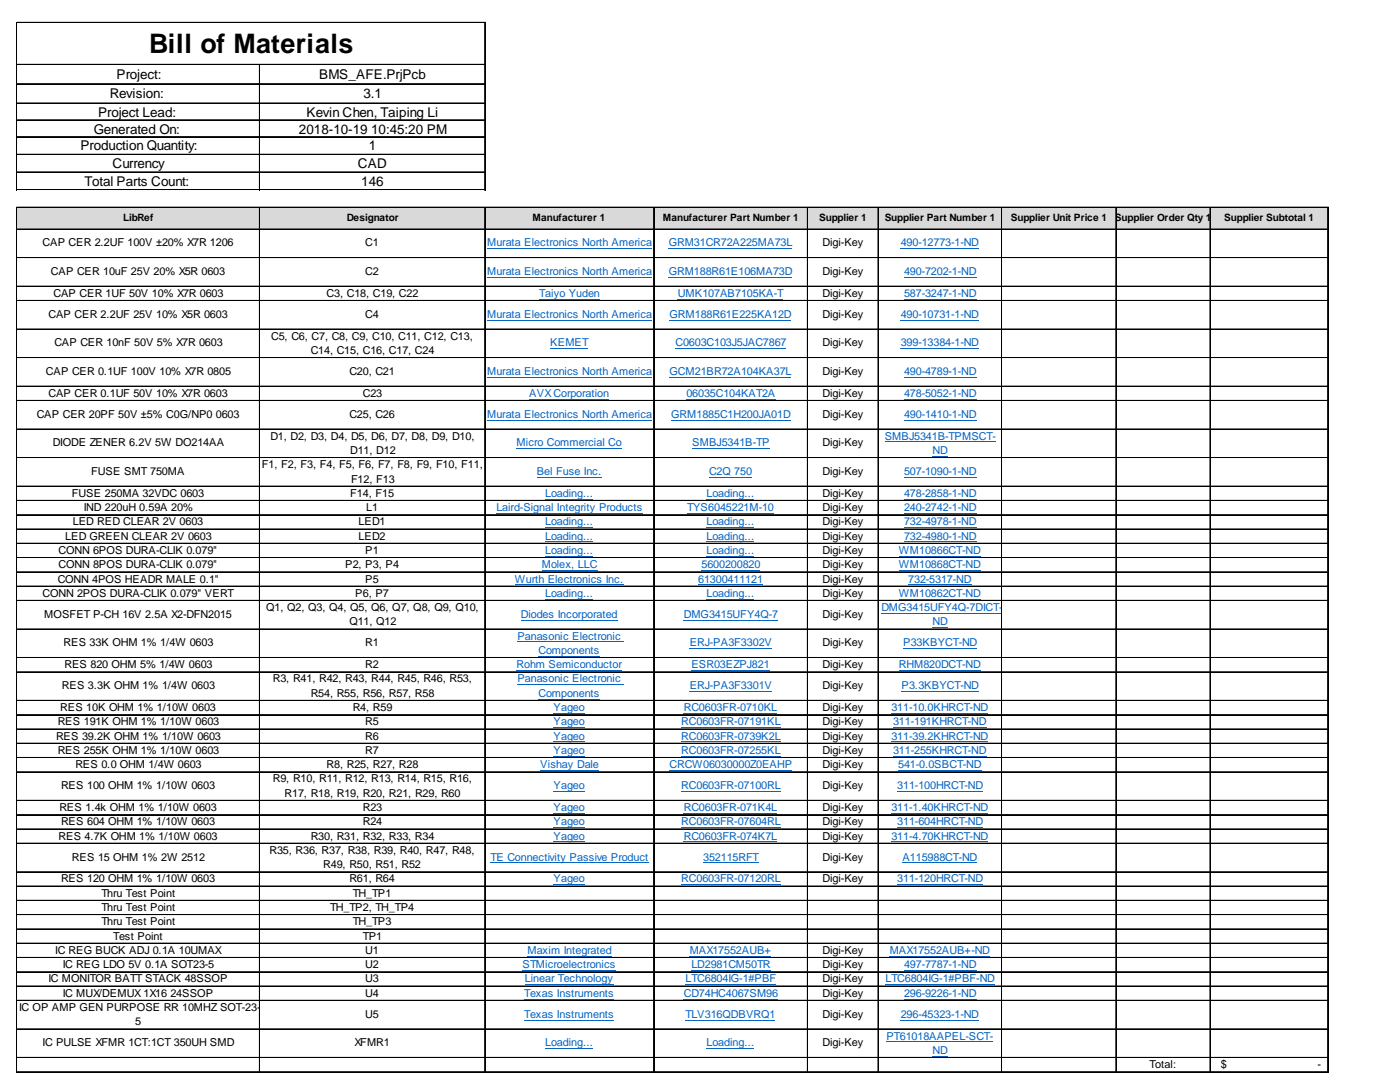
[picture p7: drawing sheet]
<svg xmlns="http://www.w3.org/2000/svg" width="279mm" height="216mm" viewBox="0 0 279 216" stroke-linecap="round" stroke-linejoin="round" font-family="sans-serif">
<defs><g id="words">
<text font-size="5.4" x="29.8" y="10.5">Bill of Materials</text>
<g font-size="2.7">
<text x="23.3" y="15.8">Project:</text>
<text x="63.7" y="15.8">BMS_AFE.PrjPcb</text>
<text x="19.6" y="23.3">Project Lead:</text>
<text x="21.9" y="19.6">Revision:</text>
<text x="61.2" y="23.3">Kevin Chen, Taiping Li</text>
<text x="72.6" y="19.6">3.1</text>
<text x="18.7" y="26.7">Generated On:</text>
<text x="59.7" y="26.7">2018-10-19 10:45:20 PM</text>
<text x="16" y="30">Production Quantity:</text>
<text x="22.4" y="33.5">Currency</text>
<text x="71.4" y="33.5">CAD</text>
<text x="73.6" y="30">1</text>
<text x="16.9" y="37.1">Total Parts Count:</text>
<text x="72.1" y="37.1">146</text>
</g>
<g font-size="2.2">
<text x="8.5" y="49.2">CAP CER 2.2UF 100V ±20% X7R 1206</text>
<text x="72.9" y="49.2">C1</text>
<text x="164.1" y="49.2">Digi-Key</text>
<text x="10.2" y="54.9">CAP CER 10uF 25V 20% X5R 0603</text>
<text x="10.7" y="59.2">CAP CER 1UF 50V 10% X7R 0603</text>
<text x="65.2" y="59.2">C3, C18, C19, C22</text>
<text x="72.9" y="54.9">C2</text>
<text x="164.1" y="54.9">Digi-Key</text>
<text x="164.1" y="59.2">Digi-Key</text>
<text x="9.7" y="63.4">CAP CER 2.2UF 25V 10% X5R 0603</text>
<text x="72.9" y="63.4">C4</text>
<text x="164.1" y="63.4">Digi-Key</text>
<text x="10.8" y="69.1">CAP CER 10nF 50V 5% X7R 0603</text>
<text x="54.1" y="67.8">C5, C6, C7, C8, C9, C10, C11, C12, C13,</text>
<text x="62" y="70.6">C14, C15, C16, C17, C24</text>
<text x="164.1" y="69.1">Digi-Key</text>
<text x="9.2" y="74.8">CAP CER 0.1UF 100V 10% X7R 0805</text>
<text x="69.7" y="74.8">C20, C21</text>
<text x="164.1" y="74.8">Digi-Key</text>
<text x="7.3" y="83.4">CAP CER 20PF 50V ±5% C0G/NP0</text>
<text x="9.7" y="79.2">CAP CER 0.1UF 50V 10% X7R 0603</text>
<text x="43.1" y="83.4">0603</text>
<text x="69.7" y="83.4">C25, C26</text>
<text x="72.4" y="79.2">C23</text>
<text x="164.1" y="79.2">Digi-Key</text>
<text x="164.1" y="83.4">Digi-Key</text>
<text x="10.5" y="89.1">DIODE ZENER 6.2V 5W DO214AA</text>
<text x="54" y="87.7">D1, D2, D3, D4, D5, D6, D7, D8, D9, D10,</text>
<text x="164.1" y="89.1">Digi-Key</text>
<text x="18.2" y="94.8">FUSE SMT 750MA</text>
<text x="52.3" y="93.4">F1, F2, F3, F4, F5, F6, F7, F8, F9, F10, F11,</text>
<text x="69.9" y="90.6">D11, D12</text>
<text x="164.1" y="94.8">Digi-Key</text>
<text x="14.4" y="99.1">FUSE 250MA 32VDC 0603</text>
<text x="16.7" y="102">IND 220uH 0.59A 20%</text>
<text x="69.9" y="99.1">F14, F15</text>
<text x="70.1" y="96.3">F12, F13</text>
<text x="73.1" y="102">L1</text>
<text x="164.1" y="99.1">Digi-Key</text>
<text x="164.1" y="102">Digi-Key</text>
<text x="13" y="107.7">LED GREEN CLEAR 2V 0603</text>
<text x="14.5" y="104.8">LED RED CLEAR 2V 0603</text>
<text x="71.6" y="104.8">LED1</text>
<text x="71.6" y="107.7">LED2</text>
<text x="164.1" y="104.8">Digi-Key</text>
<text x="164.1" y="107.7">Digi-Key</text>
<text x="11.7" y="110.5">CONN 6POS DURA-CLIK 0.079&quot;</text>
<text x="11.7" y="113.4">CONN 8POS DURA-CLIK 0.079&quot;</text>
<text x="68.9" y="113.4">P2, P3, P4</text>
<text x="72.9" y="110.5">P1</text>
<text x="164.1" y="110.5">Digi-Key</text>
<text x="164.1" y="113.4">Digi-Key</text>
<text x="8.5" y="119.1">CONN 2POS DURA-CLIK 0.079&quot; VERT</text>
<text x="11.5" y="116.2">CONN 4POS HEADR MALE 0.1&quot;</text>
<text x="70.9" y="119.1">P6, P7</text>
<text x="72.9" y="116.2">P5</text>
<text x="164.1" y="116.2">Digi-Key</text>
<text x="164.1" y="119.1">Digi-Key</text>
<text x="8.8" y="123.3">MOSFET P-CH 16V 2.5A X2-DFN2015</text>
<text x="53.1" y="121.9">Q1, Q2, Q3, Q4, Q5, Q6, Q7, Q8, Q9, Q10,</text>
<text x="69.7" y="124.8">Q11, Q12</text>
<text x="164.1" y="123.3">Digi-Key</text>
<text x="12.7" y="129">RES 33K OHM 1% 1/4W 0603</text>
<text x="72.9" y="129">R1</text>
<text x="164.1" y="129">Digi-Key</text>
<text x="12.4" y="137.5">RES 3.3K OHM 1% 1/4W 0603</text>
<text x="12.9" y="133.3">RES 820 OHM 5% 1/4W 0603</text>
<text x="54.5" y="136.2">R3, R41, R42, R43, R44, R45, R46, R53,</text>
<text x="72.9" y="133.3">R2</text>
<text x="164.1" y="133.3">Digi-Key</text>
<text x="164.1" y="137.5">Digi-Key</text>
<text x="12" y="141.9">RES 10K OHM 1% 1/10W 0603</text>
<text x="62" y="139">R54, R55, R56, R57, R58</text>
<text x="70.4" y="141.9">R4, R59</text>
<text x="164.1" y="141.9">Digi-Key</text>
<text x="11.2" y="147.6">RES 39.2K OHM 1% 1/10W 0603</text>
<text x="11.5" y="144.7">RES 191K OHM 1% 1/10W 0603</text>
<text x="72.9" y="144.7">R5</text>
<text x="72.9" y="147.6">R6</text>
<text x="164.1" y="144.7">Digi-Key</text>
<text x="164.1" y="147.6">Digi-Key</text>
<text x="11.5" y="150.4">RES 255K OHM 1% 1/10W 0603</text>
<text x="15" y="153.3">RES 0.0 OHM 1/4W 0603</text>
<text x="65.2" y="153.3">R8, R25, R27, R28</text>
<text x="72.9" y="150.4">R7</text>
<text x="164.1" y="150.4">Digi-Key</text>
<text x="164.1" y="153.3">Digi-Key</text>
<text x="11.9" y="161.8">RES 1.4k OHM 1% 1/10W 0603</text>
<text x="12.2" y="157.5">RES 100 OHM 1% 1/10W 0603</text>
<text x="54.5" y="156.1">R9, R10, R11, R12, R13, R14, R15, R16,</text>
<text x="56.8" y="159">R17, R18, R19, R20, R21, R29, R60</text>
<text x="72.4" y="161.8">R23</text>
<text x="164.1" y="157.5">Digi-Key</text>
<text x="164.1" y="161.8">Digi-Key</text>
<text x="11.7" y="167.5">RES 4.7K OHM 1% 1/10W 0603</text>
<text x="12.2" y="164.7">RES 604 OHM 1% 1/10W 0603</text>
<text x="62" y="167.5">R30, R31, R32, R33, R34</text>
<text x="72.4" y="164.7">R24</text>
<text x="164.1" y="164.7">Digi-Key</text>
<text x="164.1" y="167.5">Digi-Key</text>
<text x="14.4" y="171.7">RES 15 OHM 1% 2W 2512</text>
<text x="53.8" y="170.4">R35, R36, R37, R38, R39, R40, R47, R48,</text>
<text x="64.5" y="173.2">R49, R50, R51, R52</text>
<text x="164.1" y="171.7">Digi-Key</text>
<text x="12.2" y="176.1">RES 120 OHM 1% 1/10W 0603</text>
<text x="20.2" y="178.9">Thru Test Point</text>
<text x="69.7" y="176.1">R61, R64</text>
<text x="70.4" y="178.9">TH_TP1</text>
<text x="164.1" y="176.1">Digi-Key</text>
<text x="20.2" y="181.8">Thru Test Point</text>
<text x="20.2" y="184.6">Thru Test Point</text>
<text x="65.9" y="181.8">TH_TP2, TH_TP4</text>
<text x="70.4" y="184.6">TH_TP3</text>
<text x="11" y="190.3">IC REG BUCK ADJ 0.1A 10UMAX</text>
<text x="22.6" y="187.5">Test Point</text>
<text x="72.4" y="187.5">TP1</text>
<text x="72.9" y="190.3">U1</text>
<text x="164.1" y="190.3">Digi-Key</text>
<text x="9.7" y="196">IC MONITOR BATT STACK 48SSOP</text>
<text x="12.5" y="193.2">IC REG LDO 5V 0.1A SOT23-5</text>
<text x="72.9" y="193.2">U2</text>
<text x="72.9" y="196">U3</text>
<text x="164.1" y="193.2">Digi-Key</text>
<text x="164.1" y="196">Digi-Key</text>
<text x="3.8" y="201.7">IC OP AMP GEN PURPOSE RR 10MHZ SOT-23-</text>
<text x="12.5" y="198.9">IC MUX/DEMUX 1X16</text>
<text x="34" y="198.9">24SSOP</text>
<text x="72.9" y="198.9">U4</text>
<text x="72.9" y="203.1">U5</text>
<text x="164.1" y="198.9">Digi-Key</text>
<text x="164.1" y="203.1">Digi-Key</text>
<text x="8.5" y="208.8">IC PULSE XFMR 1CT:1CT 350UH SMD</text>
<text x="26.9" y="204.6">5</text>
<text x="70.7" y="208.8">XFMR1</text>
<text x="164.1" y="208.8">Digi-Key</text>
<text x="229.4" y="213.1">Total:</text>
<text x="243.7" y="213.1">$</text>
<text x="263" y="213.1">-</text>
</g>
<g font-size="2.2" fill="#0563c1">
<text x="97.2" y="49.2">Murata Electronics North America</text>
<text x="133.5" y="49.2">GRM31CR72A225MA73L</text>
<text x="179.7" y="49.2">490-12773-1-ND</text>
<text x="97.2" y="54.9">Murata Electronics North America</text>
<text x="107.6" y="59.2">Taiyo Yuden</text>
<text x="133.5" y="54.9">GRM188R61E106MA73D</text>
<text x="135.3" y="59.2">UMK107AB7105KA-T</text>
<text x="180.4" y="54.9">490-7202-1-ND</text>
<text x="180.4" y="59.2">587-3247-1-ND</text>
<text x="97.2" y="63.4">Murata Electronics North America</text>
<text x="133.6" y="63.4">GRM188R61E225KA12D</text>
<text x="179.7" y="63.4">490-10731-1-ND</text>
<text x="109.8" y="69.1">KEMET</text>
<text x="134.8" y="69.1">C0603C103J5JAC7867</text>
<text x="179.7" y="69.1">399-13384-1-ND</text>
<text x="97.2" y="74.8">Murata Electronics North America</text>
<text x="133.6" y="74.8">GCM21BR72A104KA37L</text>
<text x="180.4" y="74.8">490-4789-1-ND</text>
<text x="97.2" y="83.4">Murata Electronics North America</text>
<text x="105.6" y="79.2">AVX Corporation</text>
<text x="134" y="83.4">GRM1885C1H200JA01D</text>
<text x="137" y="79.2">06035C104KAT2A</text>
<text x="180.4" y="79.2">478-5052-1-ND</text>
<text x="180.4" y="83.4">490-1410-1-ND</text>
<text x="103.1" y="89.1">Micro Commercial Co</text>
<text x="138.2" y="89.1">SMBJ5341B-TP</text>
<text x="176.6" y="87.7">SMBJ5341B-TPMSCT-</text>
<text x="107.1" y="94.8">Bel Fuse Inc.</text>
<text x="141.5" y="94.8">C2Q 750</text>
<text x="180.4" y="94.8">507-1090-1-ND</text>
<text x="186.1" y="90.6">ND</text>
<text x="99.1" y="102">Laird-Signal Integrity Products</text>
<text x="108.8" y="99.1">Loading...</text>
<text x="137.1" y="102">TYS6045221M-10</text>
<text x="141" y="99.1">Loading...</text>
<text x="180.4" y="99.1">478-2858-1-ND</text>
<text x="180.4" y="102">240-2742-1-ND</text>
<text x="108.8" y="104.8">Loading...</text>
<text x="108.8" y="107.7">Loading...</text>
<text x="141" y="104.8">Loading...</text>
<text x="141" y="107.7">Loading...</text>
<text x="180.4" y="104.8">732-4978-1-ND</text>
<text x="180.4" y="107.7">732-4980-1-ND</text>
<text x="108.1" y="113.4">Molex, LLC</text>
<text x="108.8" y="110.5">Loading...</text>
<text x="140" y="113.4">5600200820</text>
<text x="141" y="110.5">Loading...</text>
<text x="179.4" y="110.5">WM10866CT-ND</text>
<text x="179.4" y="113.4">WM10868CT-ND</text>
<text x="102.8" y="116.2">Wurth Electronics Inc.</text>
<text x="108.8" y="119.1">Loading...</text>
<text x="139.3" y="116.2">61300411121</text>
<text x="141" y="119.1">Loading...</text>
<text x="179.4" y="119.1">WM10862CT-ND</text>
<text x="181.3" y="116.2">732-5317-ND</text>
<text x="103.9" y="123.3">Diodes Incorporated</text>
<text x="136.5" y="123.3">DMG3415UFY4Q-7</text>
<text x="175.9" y="121.9">DMG3415UFY4Q-7DICT-</text>
<text x="186.1" y="124.8">ND</text>
<text x="103.3" y="127.6">Panasonic Electronic</text>
<text x="107.5" y="130.5">Components</text>
<text x="137.6" y="129">ERJ-PA3F3302V</text>
<text x="180.3" y="129">P33KBYCT-ND</text>
<text x="103.1" y="133.3">Rohm Semiconductor</text>
<text x="103.3" y="136.2">Panasonic Electronic</text>
<text x="137.6" y="137.5">ERJ-PA3F3301V</text>
<text x="138" y="133.3">ESR03EZPJ821</text>
<text x="179.4" y="133.3">RHM820DCT-ND</text>
<text x="179.9" y="137.5">P3.3KBYCT-ND</text>
<text x="107.5" y="139">Components</text>
<text x="110.5" y="141.9">Yageo</text>
<text x="136.5" y="141.9">RC0603FR-0710KL</text>
<text x="177.9" y="141.9">311-10.0KHRCT-ND</text>
<text x="110.5" y="144.7">Yageo</text>
<text x="110.5" y="147.6">Yageo</text>
<text x="136" y="144.7">RC0603FR-07191KL</text>
<text x="136" y="147.6">RC0603FR-0739K2L</text>
<text x="177.9" y="147.6">311-39.2KHRCT-ND</text>
<text x="178.2" y="144.7">311-191KHRCT-ND</text>
<text x="107.8" y="153.3">Vishay Dale</text>
<text x="110.5" y="150.4">Yageo</text>
<text x="133.6" y="153.3">CRCW06030000Z0EAHP</text>
<text x="136" y="150.4">RC0603FR-07255KL</text>
<text x="178.2" y="150.4">311-255KHRCT-ND</text>
<text x="179.2" y="153.3">541-0.0SBCT-ND</text>
<text x="110.5" y="157.5">Yageo</text>
<text x="110.5" y="161.8">Yageo</text>
<text x="136" y="157.5">RC0603FR-07100RL</text>
<text x="136.5" y="161.8">RC0603FR-071K4L</text>
<text x="177.9" y="161.8">311-1.40KHRCT-ND</text>
<text x="179.1" y="157.5">311-100HRCT-ND</text>
<text x="110.5" y="164.7">Yageo</text>
<text x="110.5" y="167.5">Yageo</text>
<text x="136" y="164.7">RC0603FR-07604RL</text>
<text x="136.5" y="167.5">RC0603FR-074K7L</text>
<text x="177.9" y="167.5">311-4.70KHRCT-ND</text>
<text x="179.1" y="164.7">311-604HRCT-ND</text>
<text x="97.9" y="171.7">TE Connectivity Passive Product</text>
<text x="140.3" y="171.7">352115RFT</text>
<text x="180.1" y="171.7">A115988CT-ND</text>
<text x="110.5" y="176.1">Yageo</text>
<text x="136" y="176.1">RC0603FR-07120RL</text>
<text x="179.1" y="176.1">311-120HRCT-ND</text>
<text x="105.3" y="190.3">Maxim Integrated</text>
<text x="137.6" y="190.3">MAX17552AUB+</text>
<text x="177.6" y="190.3">MAX17552AUB+-ND</text>
<text x="104.3" y="193.2">STMicroelectronics</text>
<text x="104.8" y="196">Linear Technology</text>
<text x="136.8" y="196">LTC6804IG-1#PBF</text>
<text x="138" y="193.2">LD2981CM50TR</text>
<text x="176.7" y="196">LTC6804IG-1#PBF-ND</text>
<text x="180.4" y="193.2">497-7787-1-ND</text>
<text x="104.6" y="198.9">Texas Instruments</text>
<text x="104.6" y="203.1">Texas Instruments</text>
<text x="136.5" y="198.9">CD74HC4067SM96</text>
<text x="136.8" y="203.1">TLV316QDBVRQ1</text>
<text x="179.7" y="203.1">296-45323-1-ND</text>
<text x="180.4" y="198.9">296-9226-1-ND</text>
<text x="108.8" y="208.8">Loading...</text>
<text x="141" y="208.8">Loading...</text>
<text x="176.9" y="207.4">PT61018AAPEL-SCT-</text>
<text x="186.1" y="210.3">ND</text>
</g>
<g font-size="2">
<text x="24.6" y="44.2">LibRef</text>
<text x="69.2" y="44.2">Designator</text>
<text x="106.3" y="44.2">Manufacturer 1</text>
<text x="132.3" y="44.2">Manufacturer Part Number 1</text>
<text x="163.5" y="44.2">Supplier 1</text>
<text x="176.6" y="44.2">Supplier Part Number 1</text>
<text x="201.7" y="44.2">Supplier Unit Price 1</text>
<text x="222.5" y="44.2">Supplier Order Qty 1</text>
<text x="244.3" y="44.2">Supplier Subtotal 1</text>
</g>
</g></defs>
<path d="M3.4 41.3h261.7v4.6h-261.7z" fill="#d9d9d9"/>
<g fill="none" stroke="#0563c1" stroke-width=".2">
<path d="M97.2 49.6h32.9M97.2 55.3h32.9M107.6 59.7h12.1M133.5 49.6h24.6M133.5 55.3h24.6M135.3 59.7h21M179.7 49.6h15.6M180.4 55.3h14.4M180.4 59.7h14.4M97.2 63.9h32.9M97.2 75.3h32.9M105.6 79.6h15.9"/>
<path d="M109.8 69.6h7.6M133.6 63.9h24.3M133.6 75.3h24.3M134.8 69.6h22.1M137 79.6h17.8M179.7 63.9h15.6M179.7 69.6h15.6M180.4 75.3h14.4M180.4 79.6h14.4M97.2 83.8h32.9M103.1 89.5h21M107.1 95.2h12.9"/>
<path d="M108.8 99.6h9.6M134 83.8h23.8M138.2 89.5h15.4M141 99.6h9.6M141.5 95.2h8.6M176.6 88.2h22.1M180.4 83.8h14.4M180.4 95.2h14.4M180.4 99.6h14.4M186.1 91h3M99.1 102.4h29.2M102.8 116.7h21.6"/>
<path d="M108.1 113.8h11.1M108.8 105.3h9.6M108.8 108.1h9.6M108.8 111h9.6M108.8 119.5h9.6M137.1 102.4h17.3M139.3 116.7h12.9M140 113.8h11.7M141 105.3h9.6M141 108.1h9.6M141 111h9.6M141 119.5h9.6"/>
<path d="M179.4 111h16.3M179.4 113.8h16.3M179.4 119.5h16.3M180.4 102.4h14.4M180.4 105.3h14.4M180.4 108.1h14.4M181.3 116.7h12.5M103.1 133.8h21M103.3 128.1h21.3M103.3 136.6h21.3M103.9 123.7h19.3M107.5 130.9h12.2"/>
<path d="M107.5 139.5h12.2M136.5 123.7h18.8M137.6 129.4h16.5M137.6 138h16.5M138 133.8h15.6M175.9 122.4h24M179.4 133.8h16.3M179.9 138h15.4M180.3 129.4h14.7M186.1 125.2h3M107.8 153.7h11.7M110.5 142.3h6.2"/>
<path d="M110.5 145.2h6.2M110.5 148h6.2M110.5 150.9h6.2M110.5 157.9h6.2M133.6 153.7h24.5M136 145.2h19.8M136 148h19.8M136 150.9h19.8M136 157.9h19.8M136.5 142.3h18.6M177.9 142.3h19.3M177.9 148h19.3"/>
<path d="M178.2 145.2h18.7M178.2 150.9h18.7M179.1 157.9h17.1M179.2 153.7h16.7M97.9 172.2h31.5M110.5 162.3h6.2M110.5 165.1h6.2M110.5 168h6.2M110.5 176.5h6.2M136 165.1h19.8M136 176.5h19.8M136.5 162.3h18.6"/>
<path d="M136.5 168h18.6M140.3 172.2h11.1M177.9 162.3h19.3M177.9 168h19.3M179.1 165.1h17.1M179.1 176.5h17.1M180.1 172.2h14.9M104.3 193.6h18.6M104.6 199.3h18M104.8 196.5h17.6M105.3 190.8h16.7M136.5 199.3h18.8"/>
<path d="M136.8 196.5h18.1M137.6 190.8h16.3M138 193.6h15.8M176.7 196.5h21.8M177.6 190.8h19.9M180.4 193.6h14.4M180.4 199.3h14.4M104.6 203.5h18M108.8 209.2h9.6M136.8 203.5h18M141 209.2h9.6M176.9 207.9h21.3"/>
<path d="M179.7 203.5h15.6M186.1 210.7h3"/>
</g>
<g fill="none" stroke="#000" stroke-width=".2">
<path d="M3.3 4.5v33.5M3.4 4.5v33.5M3.5 4.5h93.4M3.5 12.8h93.4M3.5 12.9h93.4M3.5 16.7h93.4M3.5 16.8h93.4M51.8 13v25M51.9 13v25M96.7 4.6v33.4M96.8 4.6v33.4M3.5 20.5h93.4"/>
<path d="M3.5 20.6h93.4M3.5 23.9h93.4M3.5 24h93.4M3.5 27.3h93.4M3.5 30.8h93.4M3.5 30.9h93.4M3.5 34.3h93.4M3.5 34.4h93.4M3.5 37.8h93.4M3.5 37.9h93.4M3.3 41.3v172.7M3.4 41.3v172.7"/>
<path d="M3.5 41.3h261.6M3.5 41.4h261.6M3.5 45.7h261.6M3.5 45.8h261.6M3.5 51.4h261.6M3.5 51.5h261.6M3.5 57.1h261.6M3.5 57.2h261.6M3.5 59.9h261.6M51.8 41.5v172.5M51.9 41.5v172.5M96.7 41.5v172.5"/>
<path d="M96.8 41.5v172.5M130.4 41.5v172.5M130.5 41.5v172.5M161.1 41.5v172.5M161.2 41.5v172.5M175.2 41.5v172.5M175.3 41.5v172.5M199.9 41.5v172.5M200 41.5v172.5M222.7 41.5v172.5M222.8 41.5v172.5M241.5 41.5v172.5"/>
<path d="M241.6 41.5v172.5M265 41.5v172.5M3.5 60h261.6M3.5 65.6h261.6M3.5 65.7h261.6M3.5 71.3h261.6M3.5 71.4h261.6M3.5 77h261.6M3.5 77.1h261.6M3.5 79.9h261.6M3.5 80h261.6M3.5 85.6h261.6"/>
<path d="M3.5 85.7h261.6M3.5 91.3h261.6M3.5 91.4h261.6M3.5 97h261.6M3.5 97.1h261.6M3.5 99.8h261.6M3.5 99.9h261.6M3.5 102.7h261.6M3.5 102.8h261.6M3.5 105.5h261.6M3.5 105.6h261.6M3.5 108.4h261.6"/>
<path d="M3.5 108.5h261.6M3.5 111.2h261.6M3.5 111.3h261.6M3.5 114.1h261.6M3.5 114.2h261.6M3.5 116.9h261.6M3.5 117h261.6M3.5 119.8h261.6M3.5 119.9h261.6M3.5 125.5h261.6M3.5 125.6h261.6M3.5 131.2h261.6"/>
<path d="M3.5 131.3h261.6M3.5 134h261.6M3.5 134.1h261.6M3.5 139.7h261.6M3.5 139.8h261.6M3.5 142.6h261.6M3.5 142.7h261.6M3.5 145.4h261.6M3.5 145.5h261.6M3.5 148.3h261.6M3.5 148.4h261.6M3.5 151.1h261.6"/>
<path d="M3.5 151.2h261.6M3.5 154h261.6M3.5 154.1h261.6M3.5 159.7h261.6M3.5 159.8h261.6M3.5 162.5h261.6M3.5 162.6h261.6M3.5 165.4h261.6M3.5 165.5h261.6M3.5 168.2h261.6M3.5 168.3h261.6M3.5 173.9h261.6"/>
<path d="M3.5 174h261.6M3.5 176.8h261.6M3.5 176.9h261.6M3.5 179.6h261.6M3.5 179.7h261.6M3.5 182.5h261.6M3.5 182.6h261.6M3.5 185.3h261.6M3.5 185.4h261.6M3.5 188.2h261.6M3.5 188.3h261.6M3.5 191h261.6"/>
<path d="M3.5 191.1h261.6M3.5 193.9h261.6M3.5 194h261.6M3.5 196.7h261.6M3.5 196.8h261.6M3.5 199.6h261.6M3.5 199.7h261.6M3.5 205.3h261.6M3.5 205.4h261.6M3.5 211h261.6M3.5 211.1h261.6M3.5 213.8h261.6"/>
<path d="M3.5 213.9h261.6"/>
</g>
<use href="#words"/>
</svg>
